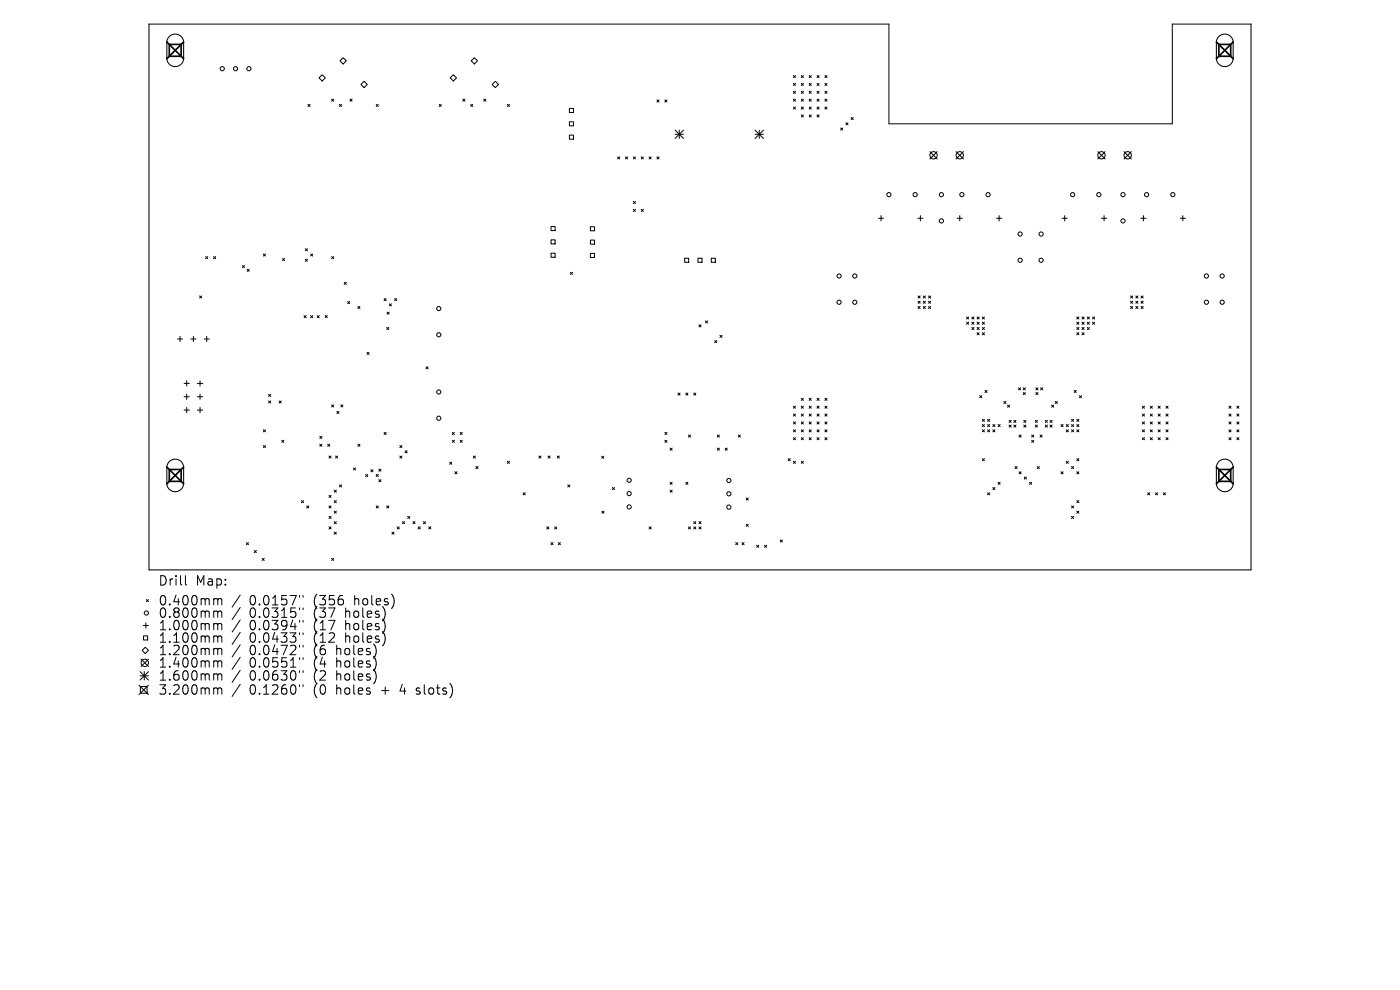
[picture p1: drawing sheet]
<svg xmlns="http://www.w3.org/2000/svg" width="297mm" height="210mm" viewBox="0 0 297 210" stroke-linecap="round" stroke-linejoin="round" font-family="sans-serif">
<defs><g id="words">
<g font-size="2.8">
<text x="33.5" y="124.5">Drill</text>
<text x="41.4" y="124.5">Map:</text>
<text x="33.5" y="128.7">0.400mm</text>
<text x="33.5" y="131.3">0.800mm</text>
<text x="52.7" y="128.7">0.0157&quot;</text>
<text x="52.7" y="131.3">0.0315&quot;</text>
<text x="66.4" y="128.7">(356</text>
<text x="66.4" y="131.3">(37</text>
<text x="73.1" y="131.3">holes)</text>
<text x="75" y="128.7">holes)</text>
<text x="33.5" y="133.9">1.000mm</text>
<text x="33.5" y="136.6">1.100mm</text>
<text x="52.7" y="133.9">0.0394&quot;</text>
<text x="52.7" y="136.6">0.0433&quot;</text>
<text x="66.4" y="133.9">(17</text>
<text x="66.4" y="136.6">(12</text>
<text x="73.1" y="133.9">holes)</text>
<text x="73.1" y="136.6">holes)</text>
<text x="33.5" y="139.2">1.200mm</text>
<text x="33.5" y="141.9">1.400mm</text>
<text x="52.7" y="139.2">0.0472&quot;</text>
<text x="52.7" y="141.9">0.0551&quot;</text>
<text x="66.4" y="139.2">(6</text>
<text x="66.4" y="141.9">(4</text>
<text x="71.2" y="139.2">holes)</text>
<text x="71.2" y="141.9">holes)</text>
<text x="33.5" y="144.6">1.600mm</text>
<text x="33.5" y="147.6">3.200mm</text>
<text x="52.7" y="144.6">0.0630&quot;</text>
<text x="52.7" y="147.6">0.1260&quot;</text>
<text x="66.4" y="144.6">(2</text>
<text x="66.4" y="147.6">(0</text>
<text x="71.2" y="144.6">holes)</text>
<text x="71.2" y="147.6">holes</text>
<text x="80.9" y="147.6">+</text>
<text x="85" y="147.6">4</text>
<text x="88.5" y="147.6">slots)</text>
</g>
</g></defs>
<g fill="none" stroke="#000" stroke-width=".21">
<path d="M31.6 5.1h157v21.2h60.1v-21.2h16.7M67.7 16.5l.6-.6 .7 .6-.7 .7zM72.1 12.9l.7-.7 .7 .7-.7 .7zM77.3 17.2l.6 .7-.6 .7-.7-.7zM96.2 15.9l.6 .6-.6 .7-.7-.7zM100 12.9l.6-.7 .7 .7-.7 .7zM105.1 17.2l.7 .7-.7 .7-.7-.7zM168.3 16l.5 .5M168.3 17.7l.5 .4M168.3 19.4l.5 .4M168.8 16l-.5 .5M168.8 17.7l-.5 .4"/>
<path d="M168.8 19.4l-.5 .4M170 17.7l.4 .4M170 19.4l.4 .4M170 16l.4 .5M170.4 16l-.4 .5M170.4 17.7l-.4 .4M170.4 19.4l-.4 .4M171.7 19.4l.4 .4M171.7 17.7l.4 .4M171.7 16l.4 .5M172.1 19.4l-.4 .4M172.1 16l-.4 .5"/>
<path d="M172.1 17.7l-.4 .4M173.3 19.4l.5 .4M173.3 16l.5 .5M173.3 17.7l.5 .4M173.8 17.7l-.5 .4M173.8 16l-.5 .5M173.8 19.4l-.5 .4M175 17.7l.4 .4M175 19.4l.4 .4M175 16l.4 .5M175.4 16l-.4 .5M175.4 17.7l-.4 .4"/>
<path d="M175.4 19.4l-.4 .4M65.3 22.1l.5 .5M65.8 22.1l-.5 .5M70.3 21l.5 .5M70.8 21l-.5 .5M72 22.1l.5 .5M72.5 22.1l-.5 .5M74.2 21l.5 .5M74.7 21l-.5 .5M79.8 22.1l.5 .5M80.3 22.1l-.5 .5M93.2 22.1l.4 .5"/>
<path d="M93.6 22.1l-.4 .5M98.2 21l.4 .5M98.6 21l-.4 .5M99.9 22.1l.4 .5M100.3 22.1l-.4 .5M102.6 21l.5 .5M103.1 21l-.5 .5M107.6 22.1l.5 .5M108.1 22.1l-.5 .5M120.8 23h.9v.9h-.9zM120.8 25.8h.9v.9h-.9zM120.8 28.7h.9v.8h-.9z"/>
<path d="M131 33.3l.5 .4M131.5 33.3l-.5 .4M132.7 33.3l.4 .4M133.1 33.3l-.4 .4M134.4 33.3l.4 .4M134.8 33.3l-.4 .4M136 33.3l.5 .4M136.5 33.3l-.5 .4M137.7 33.3l.4 .4M138.1 33.3l-.4 .4M139.4 21.2l.4 .4M139.4 33.3l.4 .4"/>
<path d="M139.8 21.2l-.4 .4M139.8 33.3l-.4 .4M141 21.2l.5 .4M141.5 21.2l-.5 .4M143.2 27.6l1.8 1.8M143.2 28.5h1.8M144.1 27.6v1.8M145 27.6l-1.8 1.8M160.2 28.5h1.8M160.2 27.6l1.8 1.8M161.1 27.6v1.8M162 27.6l-1.8 1.8"/>
<path d="M168.3 21l.5 .5M168.3 22.7l.5 .4M168.8 22.7l-.5 .4M168.8 21l-.5 .5M170 21l.4 .5M170 22.7l.4 .4M170 24.4l.4 .4M170.4 21l-.4 .5M170.4 22.7l-.4 .4M170.4 24.4l-.4 .4M171.7 21l.4 .5M171.7 22.7l.4 .4"/>
<path d="M171.7 24.4l.4 .4M172.1 21l-.4 .5M172.1 22.7l-.4 .4M172.1 24.4l-.4 .4M173.3 21l.5 .5M173.3 22.7l.5 .4M173.3 24.4l.5 .4M173.8 21l-.5 .5M173.8 22.7l-.5 .4M173.8 24.4l-.5 .4M175 22.7l.4 .4M175 21l.4 .5"/>
<path d="M175.4 21l-.4 .5M175.4 22.7l-.4 .4M178.3 27.2l.5 .4M178.8 27.2l-.5 .4M179.5 26l.4 .5M179.9 26l-.4 .5M180.6 24.9l.4 .5M181 24.9l-.4 .5M197.3 32.2l1.5 1.5M198.8 32.2l-1.5 1.5M202.8 32.2l1.6 1.5M204.4 32.2l-1.6 1.5"/>
<path d="M232.9 32.2l1.5 1.5M234.4 32.2l-1.5 1.5M238.5 32.2l1.5 1.5M240 32.2l-1.5 1.5M43.6 54.4l.5 .5M44.1 54.4l-.5 .5M45.3 54.4l.4 .5M45.7 54.4l-.4 .5M51.4 56.3l.5 .5M51.9 56.3l-.5 .5M52.4 57.1l.5 .5M52.9 57.1l-.5 .5"/>
<path d="M55.9 53.9l.4 .4M56.3 53.9l-.4 .4M59.9 54.8l.5 .5M60.4 54.8l-.5 .5M64.8 52.8l.4 .4M64.8 55l.4 .4M65.2 52.8l-.4 .4M65.2 55l-.4 .4M65.9 53.9l.4 .4M66.3 53.9l-.4 .4M70.3 54.4l.5 .5M70.8 54.4l-.5 .5"/>
<path d="M73 59.9l.5 .4M73.5 59.9l-.5 .4M116.9 48.1h.9v.8h-.9zM116.9 50.9h.9v.8h-.9zM116.9 53.7h.9v.9h-.9zM121 57.8l.4 .4M121.4 57.8l-.4 .4M125.2 48.1h.9v.9h-.9zM125.2 50.9h.9v.9h-.9zM125.2 53.8h.9v.8h-.9zM134.4 42.7l.4 .5M134.4 44.4l.4 .5"/>
<path d="M134.8 42.7l-.4 .5M134.8 44.4l-.4 .5M136 44.4l.5 .5M136.5 44.4l-.5 .5M145.2 54.8h.9v.8h-.9zM148.1 54.8h.8v.8h-.8zM150.9 54.8h.9v.8h-.9zM186.4 46.3h1.1M186.9 45.7v1.2M194.7 46.3h1.1M195.3 45.7v1.2M203.1 46.3h1.1"/>
<path d="M203.6 45.7v1.2M211.4 46.3h1.1M212 45.7v1.2M225.3 46.3h1.1M225.9 45.7v1.2M233.7 46.3h1.1M234.2 45.7v1.2M242 46.3h1.1M242.6 45.7v1.2M250.4 46.3h1.1M250.9 45.7v1.2M37.6 71.9h1.2"/>
<path d="M38.2 71.4v1.1M40.5 71.9h1.1M41 71.4v1.1M42.3 62.8l.5 .4M42.8 62.8l-.5 .4M43.3 71.9h1.1M43.9 71.4v1.1M64.5 67l.4 .4M64.9 67l-.4 .4M65.9 67l.4 .4M66.3 67l-.4 .4M67.3 67l.4 .4"/>
<path d="M67.7 67l-.4 .4M69 66.9l.4 .5M69.4 66.9l-.4 .5M73.7 64l.5 .4M74.2 64l-.5 .4M75.9 65l.5 .5M76.4 65l-.5 .5M77.9 74.7l.4 .5M78.3 74.7l-.4 .5M81.5 63.3l.4 .5M81.9 63.3l-.4 .5M82 69.5l.5 .4"/>
<path d="M82.1 66.2l.5 .4M82.5 69.5l-.5 .4M82.6 66.2l-.5 .4M82.6 64.4l.4 .5M83 64.4l-.4 .5M83.7 63.3l.5 .5M84.2 63.3l-.5 .5M90.4 77.8l.4 .5M90.8 77.8l-.4 .5M148.3 68.9l.4 .4M148.7 68.9l-.4 .4M149.7 68.1l.4 .4"/>
<path d="M150.1 68.1l-.4 .4M151.6 72.2l.5 .5M152.1 72.2l-.5 .5M152.7 71.1l.5 .5M153.2 71.1l-.5 .5M194.8 62.8l.4 .4M194.8 63.9l.4 .4M194.8 65l.4 .5M195.2 62.8l-.4 .4M195.2 63.9l-.4 .4M195.2 65l-.4 .5M195.9 63.9l.4 .4"/>
<path d="M195.9 65l.4 .5M195.9 62.8l.4 .4M196.3 62.8l-.4 .4M196.3 63.9l-.4 .4M196.3 65l-.4 .5M197 65l.4 .5M197 63.9l.4 .4M197 62.8l.4 .4M197.4 62.8l-.4 .4M197.4 63.9l-.4 .4M197.4 65l-.4 .5M205.1 67.2l.4 .5"/>
<path d="M205.1 68.3l.4 .5M205.5 67.2l-.4 .5M205.5 68.3l-.4 .5M206.2 68.3l.4 .5M206.2 69.5l.4 .4M206.2 67.2l.4 .5M206.6 67.2l-.4 .5M206.6 68.3l-.4 .5M206.6 69.5l-.4 .4M207.3 69.5l.4 .4M207.3 70.6l.4 .4M207.3 68.3l.4 .5"/>
<path d="M207.3 67.2l.4 .5M207.7 70.6l-.4 .4M207.7 67.2l-.4 .5M207.7 68.3l-.4 .5M207.7 69.5l-.4 .4M208.4 70.6l.4 .4M208.4 69.5l.4 .4M208.4 68.3l.4 .5M208.4 67.2l.4 .5M208.8 69.5l-.4 .4M208.8 67.2l-.4 .5M208.8 68.3l-.4 .5"/>
<path d="M208.8 70.6l-.4 .4M228.4 67.2l.5 .5M228.4 68.3l.5 .5M228.4 69.5l.5 .4M228.4 70.6l.5 .4M228.9 67.2l-.5 .5M228.9 68.3l-.5 .5M228.9 69.5l-.5 .4M228.9 70.6l-.5 .4M229.5 68.3l.5 .5M229.5 69.5l.5 .4M229.5 70.6l.5 .4"/>
<path d="M229.5 67.2l.5 .5M230 67.2l-.5 .5M230 68.3l-.5 .5M230 69.5l-.5 .4M230 70.6l-.5 .4M230.7 69.5l.4 .4M230.7 67.2l.4 .5M230.7 68.3l.4 .5M231.1 67.2l-.4 .5M231.1 68.3l-.4 .5M231.1 69.5l-.4 .4M231.8 68.3l.4 .5"/>
<path d="M231.8 67.2l.4 .5M232.2 67.2l-.4 .5M232.2 68.3l-.4 .5M239.8 62.8l.5 .4M239.8 63.9l.5 .4M239.8 65l.5 .5M240.3 62.8l-.5 .4M240.3 63.9l-.5 .4M240.3 65l-.5 .5M241 63.9l.4 .4M241 65l.4 .5M241 62.8l.4 .4"/>
<path d="M241.4 62.8l-.4 .4M241.4 63.9l-.4 .4M241.4 65l-.4 .5M242.1 65l.4 .5M242.1 63.9l.4 .4M242.1 62.8l.4 .4M242.5 62.8l-.4 .4M242.5 63.9l-.4 .4M242.5 65l-.4 .5M39.1 81.3h1.1M39.1 84.2h1.1M39.1 87h1.1"/>
<path d="M39.6 80.8v1.1M39.6 83.6v1.1M39.6 86.4v1.1M41.9 81.3h1.1M41.9 84.2h1.1M41.9 87h1.1M42.4 80.8v1.1M42.4 83.6v1.1M42.4 86.4v1.1M55.9 91.2l.4 .4M55.9 94.5l.4 .5M56.3 91.2l-.4 .4"/>
<path d="M56.3 94.5l-.4 .5M57 83.7l.4 .4M57 85l.4 .5M57.4 83.7l-.4 .4M57.4 85l-.4 .5M59.2 85l.5 .5M59.7 85l-.5 .5M59.8 93.4l.4 .4M60.2 93.4l-.4 .4M67.8 92.6l.5 .4M67.8 94.2l.5 .5M68.3 92.6l-.5 .4"/>
<path d="M68.3 94.2l-.5 .5M69.5 94.2l.5 .5M69.8 96.7l.4 .5M70 94.2l-.5 .5M70.2 96.7l-.4 .5M70.3 85.9l.5 .4M70.8 85.9l-.5 .4M71.2 96.7l.4 .5M71.5 87.3l.4 .4M71.6 96.7l-.4 .5M71.9 87.3l-.4 .4M72.3 85.9l.4 .4"/>
<path d="M72.7 85.9l-.4 .4M75 99.3l.4 .4M75.4 99.3l-.4 .4M75.9 94.2l.5 .5M76.4 94.2l-.5 .5M78.7 99.6l.4 .5M79.1 99.6l-.4 .5M80.4 99.5l.4 .5M80.8 99.5l-.4 .5M81.5 91.7l.4 .5M81.9 91.7l-.4 .5M84.8 94.5l.5 .5"/>
<path d="M84.8 96.7l.5 .5M85.3 94.5l-.5 .5M85.3 96.7l-.5 .5M85.9 95.6l.5 .5M86.4 95.6l-.5 .5M95.4 98l.4 .5M95.8 98l-.4 .5M96 91.7l.4 .5M96 93.4l.4 .4M96.4 93.4l-.4 .4M96.4 91.7l-.4 .5M97.6 93.4l.5 .4"/>
<path d="M97.6 91.7l.5 .5M98.1 91.7l-.5 .5M98.1 93.4l-.5 .4M100.4 96.7l.5 .5M100.9 96.7l-.5 .5M101 99l.4 .4M101.4 99l-.4 .4M107.6 97.8l.5 .5M108.1 97.8l-.5 .5M114.3 96.7l.5 .5M114.8 96.7l-.5 .5M116.3 96.7l.4 .5"/>
<path d="M116.7 96.7l-.4 .5M118.2 96.7l.5 .5M118.7 96.7l-.5 .5M127.6 96.8l.5 .4M128.1 96.8l-.5 .4M141 91.7l.5 .5M141 93.4l.5 .4M141.5 91.7l-.5 .5M141.5 93.4l-.5 .4M142.2 95.1l.4 .4M142.6 95.1l-.4 .4M143.8 83.4l.5 .4"/>
<path d="M144.3 83.4l-.5 .4M145.5 83.4l.4 .4M145.9 83.4l-.4 .4M146.1 92.3l.4 .4M146.5 92.3l-.4 .4M147.2 83.4l.4 .4M147.6 83.4l-.4 .4M152.2 92.3l.4 .4M152.2 95.1l.4 .4M152.6 92.3l-.4 .4M152.6 95.1l-.4 .4M153.8 95.1l.5 .4"/>
<path d="M154.3 95.1l-.5 .4M156.6 92.3l.5 .4M157.1 92.3l-.5 .4M167.2 97.3l.4 .4M167.6 97.3l-.4 .4M168.3 86.2l.5 .4M168.3 87.8l.5 .5M168.3 89.5l.5 .4M168.3 91.2l.5 .4M168.3 92.8l.5 .5M168.3 97.8l.5 .5M168.8 89.5l-.5 .4"/>
<path d="M168.8 86.2l-.5 .4M168.8 87.8l-.5 .5M168.8 91.2l-.5 .4M168.8 92.8l-.5 .5M168.8 97.8l-.5 .5M170 87.8l.4 .5M170 89.5l.4 .4M170 91.2l.4 .4M170 92.8l.4 .5M170 84.5l.4 .4M170 86.2l.4 .4M170 97.8l.4 .5"/>
<path d="M170.4 87.8l-.4 .5M170.4 84.5l-.4 .4M170.4 86.2l-.4 .4M170.4 89.5l-.4 .4M170.4 91.2l-.4 .4M170.4 92.8l-.4 .5M170.4 97.8l-.4 .5M171.7 89.5l.4 .4M171.7 91.2l.4 .4M171.7 92.8l.4 .5M171.7 86.2l.4 .4M171.7 87.8l.4 .5"/>
<path d="M171.7 84.5l.4 .4M172.1 92.8l-.4 .5M172.1 84.5l-.4 .4M172.1 87.8l-.4 .5M172.1 89.5l-.4 .4M172.1 91.2l-.4 .4M172.1 86.2l-.4 .4M173.3 92.8l.5 .5M173.3 87.8l.5 .5M173.3 89.5l.5 .4M173.3 86.2l.5 .4M173.3 84.5l.5 .4"/>
<path d="M173.3 91.2l.5 .4M173.8 91.2l-.5 .4M173.8 86.2l-.5 .4M173.8 87.8l-.5 .5M173.8 92.8l-.5 .5M173.8 89.5l-.5 .4M173.8 84.5l-.5 .4M175 89.5l.4 .4M175 91.2l.4 .4M175 87.8l.4 .5M175 86.2l.4 .4M175 92.8l.4 .5"/>
<path d="M175 84.5l.4 .4M175.4 89.5l-.4 .4M175.4 84.5l-.4 .4M175.4 86.2l-.4 .4M175.4 91.2l-.4 .4M175.4 87.8l-.4 .5M175.4 92.8l-.4 .5M207.8 83.9l.5 .5M208.3 83.9l-.5 .5M208.4 88.9l.4 .5M208.4 90.1l.4 .4M208.4 91.2l.4 .4"/>
<path d="M208.4 97.3l.4 .4M208.8 88.9l-.4 .5M208.8 90.1l-.4 .4M208.8 91.2l-.4 .4M208.8 97.3l-.4 .4M209 82.8l.4 .5M209.4 82.8l-.4 .5M209.5 90.1l.5 .4M209.5 91.2l.5 .4M209.5 88.9l.5 .5M210 88.9l-.5 .5M210 90.1l-.5 .4"/>
<path d="M210 91.2l-.5 .4M210.6 91.2l.5 .4M210.6 90.1l.5 .4M211.1 90.1l-.5 .4M211.1 91.2l-.5 .4M211.7 90.1l.5 .4M212.2 90.1l-.5 .4M213 85.2l.4 .4M213.4 85.2l-.4 .4M213.7 85.9l.5 .5M214.1 89.2l.4 .4M214.1 90.2l.4 .4"/>
<path d="M214.2 85.9l-.5 .5M214.5 89.2l-.4 .4M214.5 90.2l-.4 .4M215.1 90.2l.4 .4M215.1 89.2l.4 .4M215.3 99l.5 .4M215.5 89.2l-.4 .4M215.5 90.2l-.4 .4M215.8 99l-.5 .4M216.1 82.3l.4 .4M216.2 92.3l.4 .4M216.5 82.3l-.4 .4"/>
<path d="M216.6 92.3l-.4 .4M217.1 82.3l.4 .4M217.1 83.3l.4 .4M217.2 89.2l.4 .4M217.2 90.2l.4 .4M217.5 82.3l-.4 .4M217.5 83.3l-.4 .4M217.6 89.2l-.4 .4M217.6 90.2l-.4 .4M218.9 92.3l.4 .4M218.9 93.4l.4 .4M219.3 92.3l-.4 .4"/>
<path d="M219.3 93.4l-.4 .4M219.6 89.2l.5 .4M219.6 90.2l.5 .4M219.8 82.3l.4 .4M219.8 83.3l.4 .4M220 99l.5 .4M220.1 89.2l-.5 .4M220.1 90.2l-.5 .4M220.2 82.3l-.4 .4M220.2 83.3l-.4 .4M220.5 99l-.5 .4M220.6 92.3l.5 .4"/>
<path d="M220.8 82.3l.4 .4M221.1 92.3l-.5 .4M221.2 82.3l-.4 .4M221.8 89.2l.4 .4M221.8 90.2l.4 .4M222.2 89.2l-.4 .4M222.2 90.2l-.4 .4M222.8 90.2l.4 .4M222.8 89.2l.4 .4M223.1 85.9l.4 .5M223.2 90.2l-.4 .4M223.2 89.2l-.4 .4"/>
<path d="M223.5 85.9l-.4 .5M223.9 85.2l.4 .4M224.3 85.2l-.4 .4M225.1 90.1l.4 .4M225.5 90.1l-.4 .4M226.2 91.2l.5 .4M226.2 90.1l.5 .4M226.2 97.8l.5 .5M226.7 90.1l-.5 .4M226.7 91.2l-.5 .4M226.7 97.8l-.5 .5M227.3 91.2l.5 .4"/>
<path d="M227.3 99l.5 .4M227.3 88.9l.5 .5M227.3 90.1l.5 .4M227.8 88.9l-.5 .5M227.8 91.2l-.5 .4M227.8 90.1l-.5 .4M227.8 99l-.5 .4M227.9 82.8l.4 .5M228.3 82.8l-.4 .5M228.4 90.1l.5 .4M228.4 91.2l.5 .4M228.4 88.9l.5 .5"/>
<path d="M228.4 97.3l.5 .4M228.9 90.1l-.5 .4M228.9 88.9l-.5 .5M228.9 91.2l-.5 .4M228.9 97.3l-.5 .4M229 83.9l.4 .5M229.4 83.9l-.4 .5M242.4 86.2l.4 .4M242.4 87.8l.4 .5M242.4 89.5l.4 .4M242.4 91.2l.4 .4M242.4 92.8l.4 .5"/>
<path d="M242.8 86.2l-.4 .4M242.8 87.8l-.4 .5M242.8 89.5l-.4 .4M242.8 91.2l-.4 .4M242.8 92.8l-.4 .5M244 86.2l.5 .4M244 87.8l.5 .5M244 89.5l.5 .4M244 91.2l.5 .4M244 92.8l.5 .5M244.5 86.2l-.5 .4M244.5 87.8l-.5 .5"/>
<path d="M244.5 89.5l-.5 .4M244.5 91.2l-.5 .4M244.5 92.8l-.5 .5M245.7 89.5l.4 .4M245.7 91.2l.4 .4M245.7 92.8l.4 .5M245.7 86.2l.4 .4M245.7 87.8l.4 .5M246.1 86.2l-.4 .4M246.1 87.8l-.4 .5M246.1 89.5l-.4 .4M246.1 91.2l-.4 .4"/>
<path d="M246.1 92.8l-.4 .5M247.4 91.2l.4 .4M247.4 92.8l.4 .5M247.4 87.8l.4 .5M247.4 89.5l.4 .4M247.4 86.2l.4 .4M247.8 86.2l-.4 .4M247.8 87.8l-.4 .5M247.8 89.5l-.4 .4M247.8 91.2l-.4 .4M247.8 92.8l-.4 .5M260.7 86.2l.5 .4"/>
<path d="M260.7 87.8l.5 .5M260.7 89.5l.5 .4M260.7 91.2l.5 .4M260.7 92.8l.5 .5M261.2 86.2l-.5 .4M261.2 87.8l-.5 .5M261.2 89.5l-.5 .4M261.2 91.2l-.5 .4M261.2 92.8l-.5 .5M262.4 86.2l.4 .4M262.4 87.8l.4 .5M262.4 89.5l.4 .4"/>
<path d="M262.4 91.2l.4 .4M262.4 92.8l.4 .5M262.8 86.2l-.4 .4M262.8 87.8l-.4 .5M262.8 89.5l-.4 .4M262.8 91.2l-.4 .4M262.8 92.8l-.4 .5M52.3 115.1l.4 .4M52.7 115.1l-.4 .4M53.9 116.8l.5 .4M54.4 116.8l-.5 .4M55.6 118.4l.5 .5"/>
<path d="M56.1 118.4l-.5 .5M63.9 106.2l.5 .4M64.4 106.2l-.5 .4M65.1 107.3l.4 .5M65.5 107.3l-.4 .5M69.8 105.1l.4 .4M69.8 107.3l.4 .5M69.8 109.5l.4 .5M69.8 111.8l.4 .4M70.2 105.1l-.4 .4M70.2 107.3l-.4 .5M70.2 109.5l-.4 .5"/>
<path d="M70.2 111.8l-.4 .4M70.3 118.4l.5 .5M70.8 118.4l-.5 .5M70.9 106.2l.5 .4M70.9 108.4l.5 .5M70.9 110.7l.5 .4M70.9 112.9l.5 .4M70.9 104l.5 .4M71.4 104l-.5 .4M71.4 106.2l-.5 .4M71.4 108.4l-.5 .5M71.4 110.7l-.5 .4"/>
<path d="M71.4 112.9l-.5 .4M72 102.9l.5 .4M72.5 102.9l-.5 .4M77.6 100.7l.4 .4M78 100.7l-.4 .4M79.8 100.6l.5 .5M79.8 107.3l.5 .5M80.3 100.6l-.5 .5M80.3 107.3l-.5 .5M80.4 101.7l.4 .5M80.8 101.7l-.4 .5M82 107.3l.5 .5"/>
<path d="M82.5 107.3l-.5 .5M83.2 112.9l.4 .4M83.6 112.9l-.4 .4M84.3 111.8l.4 .4M84.7 111.8l-.4 .4M85.4 110.7l.4 .4M85.8 110.7l-.4 .4M86.5 109.5l.4 .5M86.9 109.5l-.4 .5M87.6 110.7l.4 .4M88 110.7l-.4 .4M88.7 111.8l.5 .4"/>
<path d="M89.2 111.8l-.5 .4M89.8 110.7l.5 .4M90.3 110.7l-.5 .4M91 111.8l.4 .4M91.4 111.8l-.4 .4M96.5 100.1l.5 .4M97 100.1l-.5 .4M111 104.5l.4 .5M111.4 104.5l-.4 .5M116 111.8l.4 .4M116.4 111.8l-.4 .4M116.9 115.1l.4 .4"/>
<path d="M117.3 115.1l-.4 .4M117.7 111.8l.4 .4M118.1 111.8l-.4 .4M118.4 115.1l.5 .4M118.9 115.1l-.5 .4M120.4 102.9l.5 .4M120.9 102.9l-.5 .4M127.7 108.4l.4 .5M128.1 108.4l-.4 .5M129.9 103.4l.5 .5M130.4 103.4l-.5 .5M137.7 111.8l.4 .4"/>
<path d="M138.1 111.8l-.4 .4M142.2 102.3l.4 .4M142.2 104l.4 .4M142.6 102.3l-.4 .4M142.6 104l-.4 .4M145.5 102.3l.4 .4M145.9 102.3l-.4 .4M146.1 111.8l.4 .4M146.5 111.8l-.4 .4M147.2 110.7l.4 .4M147.2 111.8l.4 .4M147.6 110.7l-.4 .4"/>
<path d="M147.6 111.8l-.4 .4M148.3 111.8l.4 .4M148.3 110.7l.4 .4M148.7 110.7l-.4 .4M148.7 111.8l-.4 .4M156.1 115.1l.4 .4M156.5 115.1l-.4 .4M157.4 115.1l.5 .4M157.9 115.1l-.5 .4M158.3 111.2l.4 .5M158.3 105.6l.4 .5M158.7 105.6l-.4 .5"/>
<path d="M158.7 111.2l-.4 .5M160.5 115.7l.5 .4M161 115.7l-.5 .4M162.2 115.7l.4 .4M162.6 115.7l-.4 .4M165.5 114.5l.5 .5M166 114.5l-.5 .5M209.5 104.5l.5 .5M210 104.5l-.5 .5M210.6 103.4l.5 .5M211.1 103.4l-.5 .5M211.7 102.3l.5 .4"/>
<path d="M212.2 102.3l-.5 .4M216.2 100.1l.4 .4M216.6 100.1l-.4 .4M217.3 101.2l.4 .4M217.7 101.2l-.4 .4M218.4 102.3l.5 .4M218.9 102.3l-.5 .4M225.1 100.1l.4 .4M225.5 100.1l-.4 .4M227.3 107.3l.5 .5M227.3 109.5l.5 .5M227.8 107.3l-.5 .5"/>
<path d="M227.8 109.5l-.5 .5M228.4 100.1l.5 .4M228.4 108.4l.5 .5M228.4 106.2l.5 .4M228.9 106.2l-.5 .4M228.9 108.4l-.5 .5M228.9 100.1l-.5 .4M243.5 104.5l.4 .5M243.9 104.5l-.4 .5M245.1 104.5l.5 .5M245.6 104.5l-.5 .5M246.8 104.5l.4 .5"/>
<path d="M247.2 104.5l-.4 .5M29.9 139.8l1.6 1.6M30.2 138l.6-.7 .7 .7-.7 .6zM30.4 132.7h1.1M30.4 134.9h.9v.9h-.9zM30.9 132.1v1.1M31 127.2l.5 .4M31.5 127.2l-.5 .4M31.5 139.8l-1.6 1.6M39.3 122.1v1.7l.3 .3M45.6 127l.5 .1 .1 .2M45.6 129.6l.5 .1 .1 .2"/>
<path d="M45.6 132.3h.3l.3 .3M45.6 134.9l.5 .1 .1 .2M45.6 137.5l.5 .1 .1 .2M46.2 127.3l.3-.3 .5 .1 .1 1.2M46.2 127.3v1M46.2 129.9v1.1M46.2 132.6v1M46.2 135.2v1M46.2 137.8v1.1M46.2 129.9l.3-.3 .5 .1 .1 1.3M46.2 132.6l.3-.3 .5 .1 .1 1.2M46.2 135.2l.3-.3 .5 .1 .1 1.2"/>
<path d="M46.2 137.8l.3-.3 .5 .1 .1 1.3M51 126.2l-1.8 2.6M51 128.9l-1.8 2.5M51 131.5l-1.8 2.6M51 134.1l-1.8 2.6M51 136.8l-1.8 2.6M51 139.4l-1.8 2.6M63.5 126.3v.4M63.5 129v.3M63.5 131.6v.4M63.5 134.2v.4M63.5 136.9v.4"/>
<path d="M63.5 139.5v.4M64.3 126.3v.4M64.3 129v.3M64.3 131.6v.4M64.3 134.2v.4M64.3 136.9v.4M64.3 139.5v.4M72.8 127.3v.8M79.5 139.6l.3 1-.3 1.3M79.8 137.9l-.3 1.4M81.4 131.7l.3 .9-.3 1.4M81.4 134.3l.3 1-.3 1.3"/>
<path d="M81.7 130l-.3 1.3M83.3 126.4l.3 1-.3 1.3M29.5 145.3l2 2M29.7 142.5l1.8 1.8M29.7 143.4h1.8M29.8 145.6h1.4v1.5h-1.4zM30.6 142.5v1.8M31.5 142.5l-1.8 1.8M31.5 145.3l-2 2M45.6 140.2l.5 .1 .1 .2M45.6 142.9l.5 .1 .1 .2M45.6 145.9l.5 .1 .1 .2"/>
<path d="M46.2 140.5v1M46.2 143.2v1.1M46.2 146.2v1.1M46.2 140.5l.3-.3 .5 .1 .1 1.2M46.2 143.2l.3-.3 .5 .1 .1 1.3M46.2 146.2l.3-.3 .5 .1 .1 1.3M51 142.2l-1.8 2.6M51 145.2l-1.8 2.5M63.5 142.3v.4M63.5 145.3v.3M64.3 142.3v.4M64.3 145.3v.3"/>
<path d="M79.5 142.4l.3 .9-.3 1.4M95.9 145.8v1.4"/>
<circle cx="47.1" cy="14.6" r=".45"/>
<circle cx="50" cy="14.6" r=".45"/>
<circle cx="52.8" cy="14.6" r=".45"/>
<circle cx="198" cy="32.9" r=".78"/>
<circle cx="203.6" cy="32.9" r=".78"/>
<circle cx="233.7" cy="32.9" r=".78"/>
<circle cx="239.2" cy="32.9" r=".78"/>
<circle cx="178" cy="58.5" r=".45"/>
<circle cx="181.3" cy="58.5" r=".45"/>
<circle cx="188.6" cy="41.3" r=".45"/>
<circle cx="194.1" cy="41.3" r=".45"/>
<circle cx="199.7" cy="41.3" r=".45"/>
<circle cx="199.7" cy="46.9" r=".45"/>
<circle cx="204.1" cy="41.3" r=".45"/>
<circle cx="209.6" cy="41.3" r=".45"/>
<circle cx="216.4" cy="55.2" r=".45"/>
<circle cx="216.4" cy="49.6" r=".45"/>
<circle cx="220.9" cy="55.2" r=".45"/>
<circle cx="220.9" cy="49.6" r=".45"/>
<circle cx="227.5" cy="41.3" r=".45"/>
<circle cx="233.1" cy="41.3" r=".45"/>
<circle cx="238.2" cy="41.3" r=".45"/>
<circle cx="238.2" cy="46.9" r=".45"/>
<circle cx="243.2" cy="41.3" r=".45"/>
<circle cx="248.8" cy="41.3" r=".45"/>
<circle cx="255.9" cy="58.5" r=".45"/>
<circle cx="259.3" cy="58.5" r=".45"/>
<circle cx="93.1" cy="71" r=".45"/>
<circle cx="93.1" cy="65.5" r=".45"/>
<circle cx="178" cy="64.1" r=".45"/>
<circle cx="181.3" cy="64.1" r=".45"/>
<circle cx="255.9" cy="64.1" r=".45"/>
<circle cx="259.3" cy="64.1" r=".45"/>
<circle cx="93.1" cy="83.2" r=".45"/>
<circle cx="93.1" cy="88.7" r=".45"/>
<circle cx="133.5" cy="101.9" r=".45"/>
<circle cx="133.5" cy="107.5" r=".45"/>
<circle cx="133.5" cy="104.7" r=".45"/>
<circle cx="154.6" cy="104.8" r=".45"/>
<circle cx="154.6" cy="107.6" r=".45"/>
<circle cx="154.6" cy="101.9" r=".45"/>
<circle cx="31" cy="130" r=".45"/>
<circle cx="30.7" cy="140.6" r=".78"/>
</g>
<path d="M31.6 5.1v115.8h233.8v-115.8M35.9 7.7a1.78 1.78 0 0 1 2-.3 1.78 1.78 0 0 1 1.1 1.6v3.3a1.78 1.78 0 0 1-1.8 1.8 1.78 1.78 0 0 1-1.8-1.8v-3.4l.2-.6zM258.6 7.7a1.78 1.78 0 0 1 1.9-.3 1.78 1.78 0 0 1 1.1 1.6v3.3a1.78 1.78 0 0 1-1.8 1.8 1.78 1.78 0 0 1-1.8-1.8l.1-3.4 .1-.6zM35.9 97.9a1.78 1.78 0 0 1 2-.4 1.78 1.78 0 0 1 1.1 1.7v3.3a1.78 1.78 0 0 1-1.8 1.8 1.78 1.78 0 0 1-1.8-1.8v-3.5l.2-.6zM258.6 97.9a1.78 1.78 0 0 1 1.9-.4 1.78 1.78 0 0 1 1.1 1.7v3.3a1.78 1.78 0 0 1-1.8 1.8 1.78 1.78 0 0 1-1.8-1.8l.1-3.5 .1-.6z" fill="none" stroke="#000" stroke-width=".22"/>
<path d="M35.4 8.9l3.6 3.6M35.9 9.4h2.5v2.5h-2.5zM39 8.9l-3.6 3.6M258 8.9l3.6 3.6M258.6 9.4h2.5v2.5h-2.5zM261.6 8.9l-3.6 3.6M35.4 99.1l3.6 3.5M35.9 99.6h2.5v2.5h-2.5zM39 99.1l-3.6 3.5M258 99.1l3.6 3.5M258.6 99.6h2.5v2.5h-2.5zM261.6 99.1l-3.6 3.5" fill="none" stroke="#000" stroke-width=".36"/>
<use href="#words"/>
</svg>
